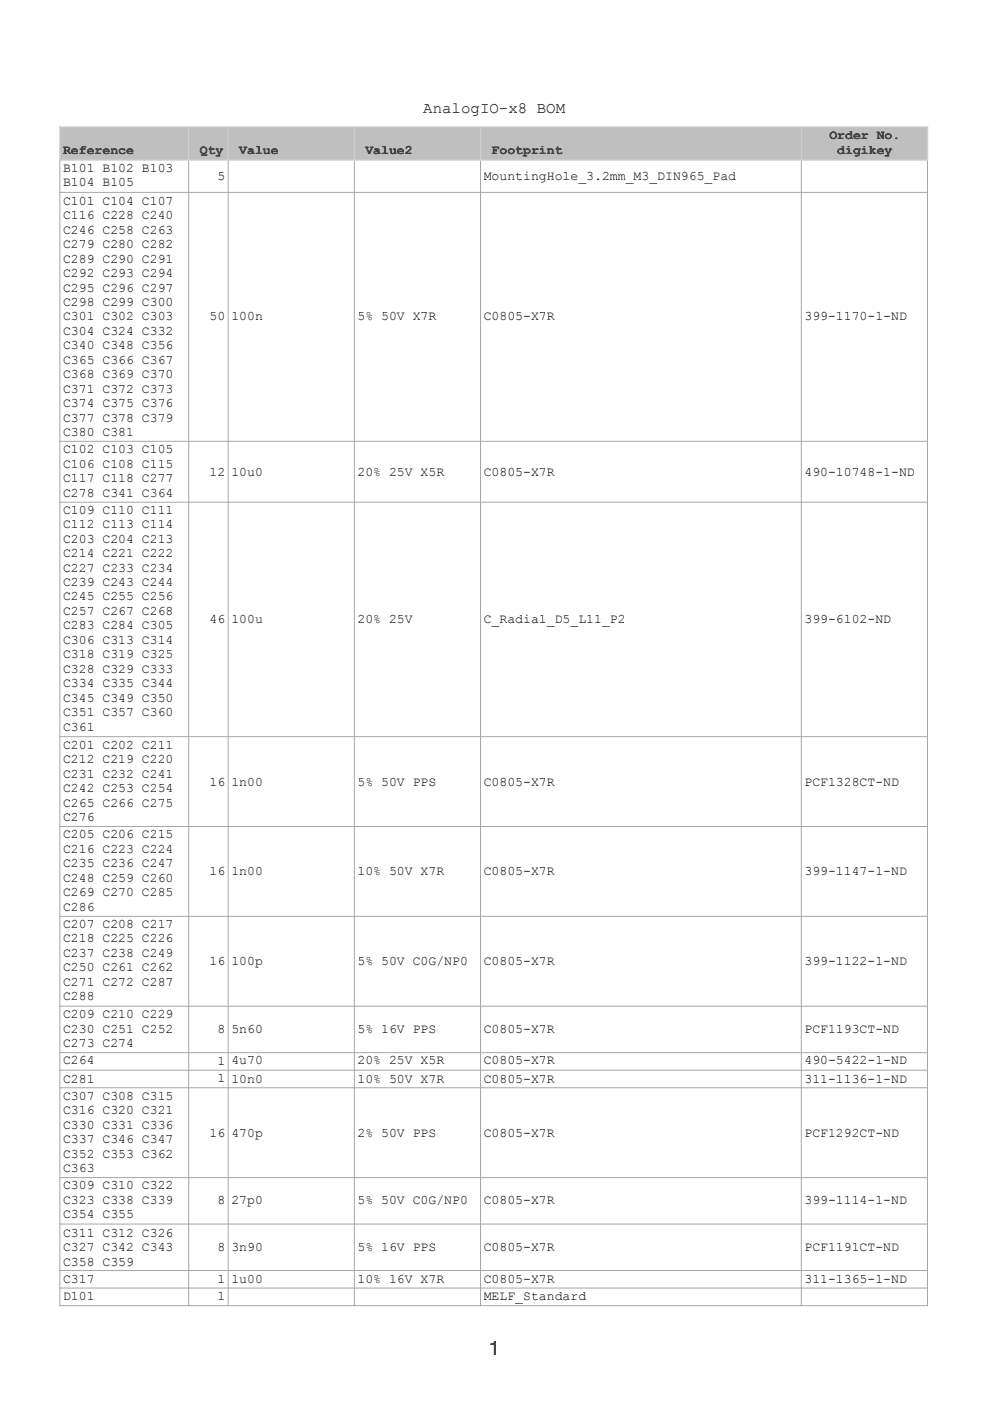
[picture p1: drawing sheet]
<svg xmlns="http://www.w3.org/2000/svg" width="266mm" height="376mm" viewBox="0 0 266 376" stroke-linecap="round" stroke-linejoin="round" font-family="sans-serif">
<defs><g id="words">
<text font-size="5.3" x="131.2" y="363.7">1</text>
<text font-size="4.2" x="113.6" y="30.3">AnalogIO-x8 BOM</text>
<g font-size="3.5">
<text x="16.9" y="41.2">Reference</text>
<text x="53.6" y="41.2">Qty</text>
<text x="64.2" y="41.2">Value</text>
<text x="98.1" y="41.2">Value2</text>
<text x="131.9" y="41.2">Footprint</text>
<text x="222.6" y="37.3">Order No.</text>
<text x="224.7" y="41.2">digikey</text>
<text x="16.9" y="46.2">B101 B102 B103</text>
<text x="16.9" y="50">B104 B105</text>
<text x="58.3" y="48.4">5</text>
<text x="129.8" y="48.3">MountingHole_3.2mm_M3_DIN965_Pad</text>
<text x="16.9" y="55">C101 C104 C107</text>
<text x="16.9" y="58.9">C116 C228 C240</text>
<text x="16.9" y="62.7">C246 C258 C263</text>
<text x="16.9" y="66.6">C279 C280 C282</text>
<text x="16.9" y="70.5">C289 C290 C291</text>
<text x="16.9" y="74.4">C292 C293 C294</text>
<text x="16.9" y="78.3">C295 C296 C297</text>
<text x="16.9" y="82.1">C298 C299 C300</text>
<text x="16.9" y="86">C301 C302 C303</text>
<text x="16.9" y="89.9">C304 C324 C332</text>
<text x="56.2" y="85.9">50</text>
<text x="62.1" y="86">100n</text>
<text x="96" y="86">5% 50V X7R</text>
<text x="129.8" y="86">C0805-X7R</text>
<text x="215.9" y="86">399-1170-1-ND</text>
<text x="16.9" y="93.8">C340 C348 C356</text>
<text x="16.9" y="97.7">C365 C366 C367</text>
<text x="16.9" y="101.5">C368 C369 C370</text>
<text x="16.9" y="105.4">C371 C372 C373</text>
<text x="16.9" y="109.3">C374 C375 C376</text>
<text x="16.9" y="113.2">C377 C378 C379</text>
<text x="16.9" y="117.1">C380 C381</text>
<text x="16.9" y="121.6">C102 C103 C105</text>
<text x="16.9" y="125.5">C106 C108 C115</text>
<text x="16.9" y="129.4">C117 C118 C277</text>
<text x="56.2" y="127.7">12</text>
<text x="62.1" y="127.6">10u0</text>
<text x="96" y="127.6">20% 25V X5R</text>
<text x="129.8" y="127.6">C0805-X7R</text>
<text x="215.9" y="127.6">490-10748-1-ND</text>
<text x="16.9" y="133.3">C278 C341 C364</text>
<text x="16.9" y="137.9">C109 C110 C111</text>
<text x="16.9" y="141.8">C112 C113 C114</text>
<text x="16.9" y="145.6">C203 C204 C213</text>
<text x="16.9" y="149.5">C214 C221 C222</text>
<text x="16.9" y="153.4">C227 C233 C234</text>
<text x="16.9" y="157.3">C239 C243 C244</text>
<text x="16.9" y="161.2">C245 C255 C256</text>
<text x="16.9" y="165">C257 C267 C268</text>
<text x="56.2" y="167.3">46</text>
<text x="62.1" y="167.2">100u</text>
<text x="96" y="167.2">20% 25V</text>
<text x="129.8" y="167.2">C_Radial_D5_L11_P2</text>
<text x="215.9" y="167.2">399-6102-ND</text>
<text x="16.9" y="168.9">C283 C284 C305</text>
<text x="16.9" y="172.8">C306 C313 C314</text>
<text x="16.9" y="176.7">C318 C319 C325</text>
<text x="16.9" y="180.6">C328 C329 C333</text>
<text x="16.9" y="184.4">C334 C335 C344</text>
<text x="16.9" y="188.3">C345 C349 C350</text>
<text x="16.9" y="192.2">C351 C357 C360</text>
<text x="16.9" y="196.1">C361</text>
<text x="16.9" y="201">C201 C202 C211</text>
<text x="16.9" y="204.9">C212 C219 C220</text>
<text x="16.9" y="208.8">C231 C232 C241</text>
<text x="16.9" y="212.7">C242 C253 C254</text>
<text x="56.2" y="210.8">16</text>
<text x="62.1" y="210.9">1n00</text>
<text x="96" y="210.9">5% 50V PPS</text>
<text x="129.8" y="210.9">C0805-X7R</text>
<text x="215.9" y="210.9">PCF1328CT-ND</text>
<text x="16.9" y="216.5">C265 C266 C275</text>
<text x="16.9" y="220.4">C276</text>
<text x="16.9" y="225">C205 C206 C215</text>
<text x="16.9" y="228.9">C216 C223 C224</text>
<text x="16.9" y="232.8">C235 C236 C247</text>
<text x="16.9" y="236.7">C248 C259 C260</text>
<text x="56.2" y="234.9">16</text>
<text x="62.1" y="234.9">1n00</text>
<text x="96" y="234.9">10% 50V X7R</text>
<text x="129.8" y="234.9">C0805-X7R</text>
<text x="215.9" y="234.9">399-1147-1-ND</text>
<text x="16.9" y="240.5">C269 C270 C285</text>
<text x="16.9" y="244.4">C286</text>
<text x="16.9" y="249">C207 C208 C217</text>
<text x="16.9" y="252.9">C218 C225 C226</text>
<text x="16.9" y="256.8">C237 C238 C249</text>
<text x="16.9" y="260.6">C250 C261 C262</text>
<text x="56.2" y="259">16</text>
<text x="62.1" y="258.9">100p</text>
<text x="96" y="258.9">5% 50V C0G/NP0</text>
<text x="129.8" y="258.9">C0805-X7R</text>
<text x="215.9" y="258.9">399-1122-1-ND</text>
<text x="16.9" y="264.5">C271 C272 C287</text>
<text x="16.9" y="268.4">C288</text>
<text x="16.9" y="273.3">C209 C210 C229</text>
<text x="16.9" y="277.2">C230 C251 C252</text>
<text x="16.9" y="281.1">C273 C274</text>
<text x="58.3" y="277.2">8</text>
<text x="62.1" y="277.2">5n60</text>
<text x="96" y="277.2">5% 16V PPS</text>
<text x="129.8" y="277.2">C0805-X7R</text>
<text x="215.9" y="277.2">PCF1193CT-ND</text>
<text x="16.9" y="285.7">C264</text>
<text x="58.3" y="285.7">1</text>
<text x="62.1" y="285.7">4u70</text>
<text x="96" y="285.7">20% 25V X5R</text>
<text x="129.8" y="285.7">C0805-X7R</text>
<text x="215.9" y="285.7">490-5422-1-ND</text>
<text x="16.9" y="290.6">C281</text>
<text x="58.3" y="290.5">1</text>
<text x="62.1" y="290.6">10n0</text>
<text x="96" y="290.6">10% 50V X7R</text>
<text x="129.8" y="290.6">C0805-X7R</text>
<text x="215.9" y="290.6">311-1136-1-ND</text>
<text x="16.9" y="295.2">C307 C308 C315</text>
<text x="16.9" y="299.1">C316 C320 C321</text>
<text x="16.9" y="303">C330 C331 C336</text>
<text x="56.2" y="305">16</text>
<text x="62.1" y="305.1">470p</text>
<text x="96" y="305.1">2% 50V PPS</text>
<text x="129.8" y="305.1">C0805-X7R</text>
<text x="215.9" y="305.1">PCF1292CT-ND</text>
<text x="16.9" y="306.9">C337 C346 C347</text>
<text x="16.9" y="310.7">C352 C353 C362</text>
<text x="16.9" y="314.6">C363</text>
<text x="16.9" y="319.2">C309 C310 C322</text>
<text x="16.9" y="323.1">C323 C338 C339</text>
<text x="58.3" y="323.2">8</text>
<text x="62.1" y="323.1">27p0</text>
<text x="96" y="323.1">5% 50V C0G/NP0</text>
<text x="129.8" y="323.1">C0805-X7R</text>
<text x="215.9" y="323.1">399-1114-1-ND</text>
<text x="16.9" y="327">C354 C355</text>
<text x="16.9" y="331.9">C311 C312 C326</text>
<text x="16.9" y="335.8">C327 C342 C343</text>
<text x="58.3" y="335.6">8</text>
<text x="62.1" y="335.8">3n90</text>
<text x="96" y="335.8">5% 16V PPS</text>
<text x="129.8" y="335.8">C0805-X7R</text>
<text x="215.9" y="335.8">PCF1191CT-ND</text>
<text x="16.9" y="339.7">C358 C359</text>
<text x="16.9" y="344.2">C317</text>
<text x="58.3" y="344.2">1</text>
<text x="62.1" y="344.2">1u00</text>
<text x="96" y="344.2">10% 16V X7R</text>
<text x="129.8" y="344.2">C0805-X7R</text>
<text x="215.9" y="344.2">311-1365-1-ND</text>
<text x="16.9" y="348.8">D101</text>
<text x="58.3" y="348.9">1</text>
<text x="129.8" y="348.8">MELF_Standard</text>
</g>
</g></defs>
<g fill="#bec0bf">
<path d="M16.1 34.1h34.5v8.8h-34.5z"/>
<path d="M50.6 34.1h10.6v8.8h-10.6z"/>
<path d="M61.2 34.1h33.9v8.8h-33.9z"/>
<path d="M95.1 34.1h33.9v8.8h-33.9z"/>
<path d="M129 34.1h86.1v8.8h-86.1z"/>
<path d="M215.1 34.1h33.8v8.8h-33.8z"/>
</g>
<path d="M15.9 34.1h233.2M16.1 33.9v9.2M50.6 33.9v9.2M61.2 33.9v9.2M95.1 33.9v9.2M129 33.9v9.2M215.1 33.9v9.2M248.9 33.9v9.2M15.9 42.9h233.2" fill="none" stroke="#cbcbcb" stroke-width=".35"/>
<g fill="none" stroke="#a6a6a6" stroke-width=".27">
<path d="M15.9 51.6h233.2M16.1 43.1v307.5M50.6 43.1v307.5M61.2 43.1v307.5M95.1 43.1v307.5M129 43.1v307.5M215.1 43.1v307.5M248.9 43.1v307.5M15.9 118.4h233.2M15.9 134.8h233.2M15.9 197.7h233.2M15.9 221.8h233.2"/>
<path d="M15.9 245.9h233.2M15.9 270h233.2M15.9 282.5h233.2M15.9 287.2h233.2M15.9 291.9h233.2M15.9 316h233.2M15.9 328.5h233.2M15.9 341h233.2M15.9 345.7h233.2M15.9 350.4h233.2"/>
</g>
<use href="#words"/>
</svg>
